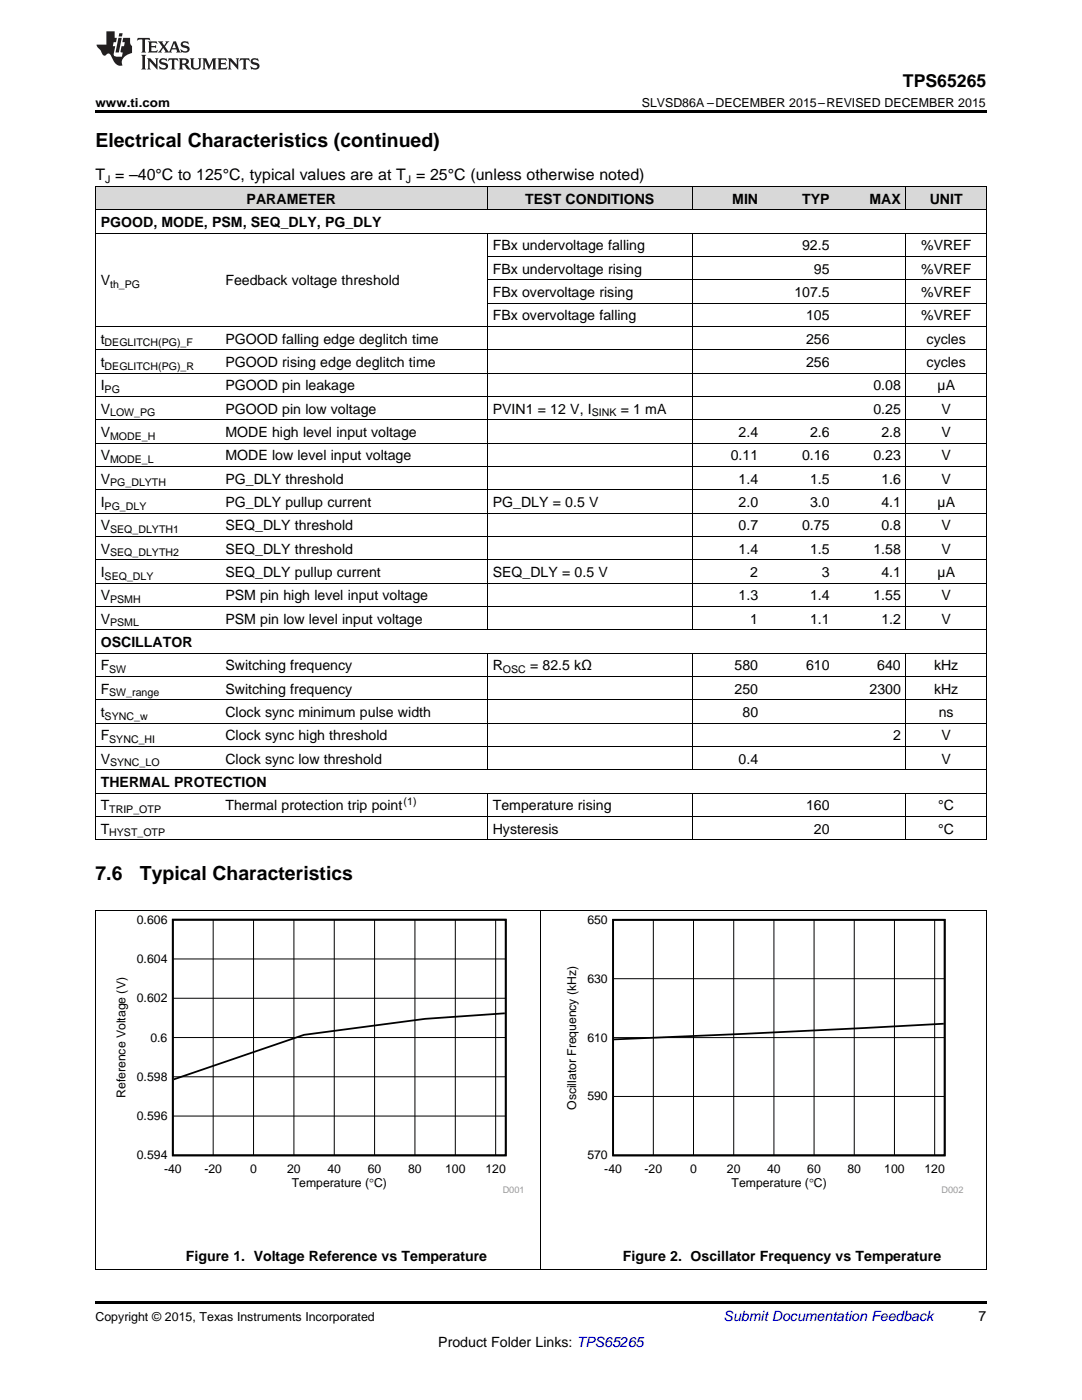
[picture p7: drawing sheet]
<svg xmlns="http://www.w3.org/2000/svg" width="216mm" height="279mm" viewBox="0 0 216 279" stroke-linecap="round" stroke-linejoin="round" font-family="sans-serif">
<defs><g id="words">
<g font-size="3.9">
<text x="19" y="29.3">Electrical Characteristics (continued)</text>
<text x="19" y="175.7">7.6</text>
<text x="27.9" y="175.7">Typical Characteristics</text>
</g>
<text font-size="3.5" x="180.2" y="17.3">TPS65265</text>
<text font-size="3.2" x="19" y="36">T = –40°C to 125°C, typical values are at T = 25°C (unless otherwise noted)</text>
<g font-size="2.8">
<text x="49.2" y="40.6">PARAMETER</text>
<text x="104.8" y="40.6">TEST CONDITIONS</text>
<text x="146.1" y="40.6">MIN</text>
<text x="160.1" y="40.6">TYP</text>
<text x="173.5" y="40.6">MAX</text>
<text x="185.5" y="40.6">UNIT</text>
<text x="20.1" y="45.3">PGOOD, MODE, PSM, SEQ_DLY, PG_DLY</text>
<text x="98.3" y="50">FBx undervoltage falling</text>
<text x="160.1" y="50">92.5</text>
<text x="183.8" y="50">%VREF</text>
<text x="20.1" y="56.9">V</text>
<text x="45" y="56.9">Feedback voltage threshold</text>
<text x="98.3" y="54.6">FBx undervoltage rising</text>
<text x="98.3" y="59.3">FBx overvoltage rising</text>
<text x="158.5" y="59.3">107.5</text>
<text x="162.4" y="54.6">95</text>
<text x="183.8" y="54.6">%VREF</text>
<text x="183.8" y="59.3">%VREF</text>
<text x="98.3" y="63.9">FBx overvoltage falling</text>
<text x="160.8" y="63.9">105</text>
<text x="183.8" y="63.9">%VREF</text>
<text x="20.1" y="68.6">t</text>
<text x="45" y="68.6">PGOOD falling edge deglitch time</text>
<text x="160.8" y="68.6">256</text>
<text x="184.9" y="68.6">cycles</text>
<text x="20.1" y="73.2">t</text>
<text x="20.1" y="77.9">I</text>
<text x="45" y="73.2">PGOOD rising edge deglitch time</text>
<text x="45" y="77.9">PGOOD pin leakage</text>
<text x="160.8" y="73.2">256</text>
<text x="174.3" y="77.9">0.08</text>
<text x="184.9" y="73.2">cycles</text>
<text x="187.1" y="77.9">µA</text>
<text x="20.1" y="82.5">V</text>
<text x="45" y="82.5">PGOOD pin low voltage</text>
<text x="98.3" y="82.5">PVIN1 = 12 V, I</text>
<text x="123.9" y="82.5">= 1 mA</text>
<text x="174.3" y="82.5">0.25</text>
<text x="187.9" y="82.5">V</text>
<text x="20.1" y="87.2">V</text>
<text x="45" y="87.2">MODE high level input voltage</text>
<text x="147.4" y="87.2">2.4</text>
<text x="161.6" y="87.2">2.6</text>
<text x="175.9" y="87.2">2.8</text>
<text x="187.9" y="87.2">V</text>
<text x="20.1" y="91.9">V</text>
<text x="45" y="91.9">MODE low level input voltage</text>
<text x="145.8" y="91.9">0.11</text>
<text x="160.1" y="91.9">0.16</text>
<text x="174.3" y="91.9">0.23</text>
<text x="187.9" y="91.9">V</text>
<text x="20.1" y="96.5">V</text>
<text x="20.1" y="101.2">I</text>
<text x="45" y="96.5">PG_DLY threshold</text>
<text x="45" y="101.2">PG_DLY pullup current</text>
<text x="98.3" y="101.2">PG_DLY = 0.5 V</text>
<text x="147.4" y="96.5">1.4</text>
<text x="147.4" y="101.2">2.0</text>
<text x="161.6" y="96.5">1.5</text>
<text x="161.6" y="101.2">3.0</text>
<text x="175.9" y="96.5">1.6</text>
<text x="175.9" y="101.2">4.1</text>
<text x="187.1" y="101.2">µA</text>
<text x="187.9" y="96.5">V</text>
<text x="20.1" y="105.8">V</text>
<text x="45" y="105.8">SEQ_DLY threshold</text>
<text x="147.4" y="105.8">0.7</text>
<text x="160.1" y="105.8">0.75</text>
<text x="175.9" y="105.8">0.8</text>
<text x="187.9" y="105.8">V</text>
<text x="20.1" y="110.5">V</text>
<text x="45" y="110.5">SEQ_DLY threshold</text>
<text x="147.4" y="110.5">1.4</text>
<text x="161.6" y="110.5">1.5</text>
<text x="174.3" y="110.5">1.58</text>
<text x="187.9" y="110.5">V</text>
<text x="20.1" y="115.1">I</text>
<text x="20.1" y="119.8">V</text>
<text x="45" y="115.1">SEQ_DLY pullup current</text>
<text x="45" y="119.8">PSM pin high level input voltage</text>
<text x="98.3" y="115.1">SEQ_DLY = 0.5 V</text>
<text x="147.4" y="119.8">1.3</text>
<text x="149.7" y="115.1">2</text>
<text x="161.6" y="119.8">1.4</text>
<text x="164" y="115.1">3</text>
<text x="174.3" y="119.8">1.55</text>
<text x="175.9" y="115.1">4.1</text>
<text x="187.1" y="115.1">µA</text>
<text x="187.9" y="119.8">V</text>
<text x="20.1" y="124.5">V</text>
<text x="45" y="124.5">PSM pin low level input voltage</text>
<text x="149.7" y="124.5">1</text>
<text x="161.6" y="124.5">1.1</text>
<text x="175.9" y="124.5">1.2</text>
<text x="187.9" y="124.5">V</text>
<text x="20.1" y="129.1">OSCILLATOR</text>
<text x="20.1" y="133.8">F</text>
<text x="45" y="133.8">Switching frequency</text>
<text x="98.3" y="133.8">R</text>
<text x="105.8" y="133.8">= 82.5 kΩ</text>
<text x="146.6" y="133.8">580</text>
<text x="160.8" y="133.8">610</text>
<text x="175" y="133.8">640</text>
<text x="186.4" y="133.8">kHz</text>
<text x="20.1" y="138.4">F</text>
<text x="20.1" y="143.1">t</text>
<text x="45" y="138.4">Switching frequency</text>
<text x="45" y="143.1">Clock sync minimum pulse width</text>
<text x="146.6" y="138.4">250</text>
<text x="148.2" y="143.1">80</text>
<text x="173.5" y="138.4">2300</text>
<text x="186.4" y="138.4">kHz</text>
<text x="187.3" y="143.1">ns</text>
<text x="20.1" y="147.7">F</text>
<text x="45" y="147.7">Clock sync high threshold</text>
<text x="178.2" y="147.7">2</text>
<text x="187.9" y="147.7">V</text>
<text x="20.1" y="152.4">V</text>
<text x="45" y="152.4">Clock sync low threshold</text>
<text x="147.4" y="152.4">0.4</text>
<text x="187.9" y="152.4">V</text>
<text x="20.1" y="157.1">THERMAL PROTECTION</text>
<text x="20.1" y="161.7">T</text>
<text x="45" y="161.7">Thermal protection trip point</text>
<text x="98.3" y="161.7">Temperature rising</text>
<text x="160.8" y="161.7">160</text>
<text x="187.2" y="161.7">°C</text>
<text x="20.1" y="166.4">T</text>
<text x="98.3" y="166.4">Hysteresis</text>
<text x="162.4" y="166.4">20</text>
<text x="187.2" y="166.4">°C</text>
<text x="37.1" y="251.6">Figure 1. Voltage Reference vs Temperature</text>
<text x="124.3" y="251.6">Figure 2. Oscillator Frequency vs Temperature</text>
<text x="195.3" y="263.6">7</text>
<text x="87.5" y="268.9">Product Folder Links: TPS65265</text>
</g>
<text font-size="2.8" fill="#0000c8" x="144.4" y="263.6">Submit Documentation Feedback</text>
<g font-size="2.5">
<text x="19" y="21.4">www.ti.com</text>
<text x="128.1" y="21.4">SLVSD86A –DECEMBER 2015–REVISED DECEMBER 2015</text>
<text x="19" y="263.6">Copyright © 2015, Texas Instruments Incorporated</text>
</g>
<g font-size="2.4">
<text x="27.3" y="184.3">0.606</text>
<text x="117.2" y="184.4">650</text>
<text x="27.3" y="192.2">0.604</text>
<text x="117.2" y="196.1">630</text>
<text x="27.3" y="200">0.602</text>
<text x="30" y="207.9">0.6</text>
<text x="117.2" y="207.9">610</text>
<text x="27.3" y="215.7">0.598</text>
<text x="25.1" y="219.1" transform="rotate(-90 25.1 219.1)">Reference Voltage (V)</text>
<text x="115" y="221.5" transform="rotate(-90 115 221.5)">Oscillator Frequency (kHz)</text>
<text x="117.2" y="219.6">590</text>
<text x="27.3" y="223.5">0.596</text>
<text x="27.3" y="231.4">0.594</text>
<text x="117.2" y="231.4">570</text>
<text x="32.7" y="234.2">-40</text>
<text x="40.8" y="234.2">-20</text>
<text x="49.9" y="234.2">0</text>
<text x="57.3" y="234.2">20</text>
<text x="58.2" y="237">Temperature (qC)</text>
<text x="65.3" y="234.2">40</text>
<text x="73.4" y="234.2">60</text>
<text x="81.4" y="234.2">80</text>
<text x="88.8" y="234.2">100</text>
<text x="96.9" y="234.2">120</text>
<text x="120.6" y="234.2">-40</text>
<text x="128.6" y="234.2">-20</text>
<text x="137.7" y="234.2">0</text>
<text x="145.1" y="234.2">20</text>
<text x="146" y="237">Temperature (qC)</text>
<text x="153.1" y="234.2">40</text>
<text x="161.1" y="234.2">60</text>
<text x="169.1" y="234.2">80</text>
<text x="176.5" y="234.2">100</text>
<text x="184.5" y="234.2">120</text>
</g>
<g font-size="2.1">
<text x="21" y="36.6">J</text>
<text x="81" y="36.6">J</text>
<text x="22" y="57.5">th_PG</text>
<text x="20.9" y="69.1">DEGLITCH(PG)_F</text>
<text x="20.9" y="73.8">DEGLITCH(PG)_R</text>
<text x="20.9" y="78.5">PG</text>
<text x="22" y="83.1">LOW_PG</text>
<text x="118.1" y="83.1">SINK</text>
<text x="22" y="87.8">MODE_H</text>
<text x="22" y="92.4">MODE_L</text>
<text x="20.9" y="101.7">PG_DLY</text>
<text x="22" y="97.1">PG_DLYTH</text>
<text x="22" y="106.4">SEQ_DLYTH1</text>
<text x="22" y="111.1">SEQ_DLYTH2</text>
<text x="20.9" y="115.7">SEQ_DLY</text>
<text x="22" y="120.4">PSMH</text>
<text x="22" y="125">PSML</text>
<text x="21.8" y="134.3">SW</text>
<text x="100.3" y="134.3">OSC</text>
<text x="20.9" y="143.7">SYNC_w</text>
<text x="21.8" y="139">SW_range</text>
<text x="21.8" y="148.3">SYNC_HI</text>
<text x="22" y="153">SYNC_LO</text>
<text x="80.5" y="160.6">(1)</text>
<text x="21.8" y="162.3">TRIP_OTP</text>
<text x="21.8" y="166.9">HYST_OTP</text>
</g>
<g font-size="1.8" fill="#999">
<text x="100.3" y="238">D001</text>
<text x="187.9" y="238">D002</text>
</g>
</g></defs>
<g fill="#d8d8d8">
<path d="M19 37.3h24.9v4.6h-24.9z"/>
<path d="M43.9 37.3h53.4v4.6h-53.4z"/>
<path d="M97.3 37.3h40.8v4.6h-40.8z"/>
<path d="M138.1 37.3h14.3v4.6h-14.3z"/>
<path d="M152.4 37.3h14.2v4.6h-14.2z"/>
<path d="M166.6 37.3h14.2v4.6h-14.2z"/>
<path d="M180.8 37.3h16v4.6h-16z"/>
</g>
<path d="M19 259.7h177.8v.5h-177.8z" fill="#000"/>
<path d="M19.1 181.7v71.7M107.9 181.7v71.7M196.8 181.7v71.7M19 253.3h177.8" fill="none" stroke="#000" stroke-width=".2"/>
<path d="M22.7 182.6h81.6v55.5h-81.6z" fill-rule="evenodd" fill="#fff"/>
<path d="M34.5 183.5h66.4v47.1h-66.4zM100.7 202.2l-15.9 1.1-24.1 3.2-26 8.9" fill="none" stroke="#000" stroke-width=".35"/>
<g fill="none" stroke="#000" stroke-width=".2">
<path d="M34.5 199.2h66.4M34.5 191.4h66.4M42.5 183.5v47.1M50.6 183.5v47.1M58.6 183.5v47.1M66.7 183.5v47.1M74.7 183.5v47.1M82.8 183.5v47.1M90.9 183.5v47.1M98.9 183.5v47.1M34.5 214.9h66.4M34.5 207.1h66.4"/>
<path d="M34.5 222.7h66.4"/>
</g>
<path d="M112.6 182.6h79.6v55.5h-79.6z" fill-rule="evenodd" fill="#fff"/>
<path d="M122.3 183.6h66.2v47h-66.2zM188.3 204.3l-39.9 2-25.9 1.1" fill="none" stroke="#000" stroke-width=".35"/>
<g fill="none" stroke="#000" stroke-width=".2">
<path d="M19 37.2h177.8v130.4M19.1 37.2v130.4M97.2 37.2v4.7M138.1 37.2v4.7M180.8 37.2v4.7M19 46.5h177.8M19 41.9h177.8M97.2 46.6v79.1M97.3 55.8h99.5M97.3 51.2h99.5M138.1 46.6v79.1M180.8 46.6v79.1"/>
<path d="M19 79.1h177.8M19 74.5h177.8M19 69.8h177.8M19 65.1h177.8M97.3 60.5h99.5M19 97.7h177.8M19 93.1h177.8M19 88.4h177.8M19 83.8h177.8M19 116.4h177.8M19 111.7h177.8M19 107.1h177.8"/>
<path d="M19 102.4h177.8M19 139.6h177.8M19 135h177.8M19 130.3h177.8M19 125.7h177.8M19 121h177.8M97.2 130.4v23.3M138.1 130.4v23.3M180.8 130.4v23.3M19 158.3h177.8M19 153.6h177.8M19 149h177.8"/>
<path d="M19 144.3h177.8M97.2 158.3v9.3M138.1 158.3v9.3M180.8 158.3v9.3M19 167.6h177.8M19 162.9h177.8M19 181.7h177.8M122.3 195.3h66.2M130.4 183.6v47M138.4 183.6v47M146.4 183.6v47M154.4 183.6v47"/>
<path d="M162.4 183.6v47M170.5 183.6v47M178.5 183.6v47M186.5 183.6v47M122.3 218.8h66.2M122.3 207.1h66.2"/>
</g>
<path d="M19 22h177.8v.5h-177.8z" fill="#000"/>
<g fill="#231f20">
<path d="M27.5 7.6l-.1 .5 .4-.2h.6v.1v2.1l-.2 .4h1l-.3-.4v-2.1l.1-.1h.5l.5 .2-.2-.5zM29.5 8.3l.2 .3v1.5l-.2 .4h1.8l.2-.6a1.04 1.04 0 0 1-1.3 .2v-.7h.6l.3 .2v-.6l-.3 .2h-.6v-.6l.8-.1 .4 .3-.2-.5zM31.5 8.3l.9 1.1-.9 1.1h.8l-.2-.2 .5-.7 .4 .7-.2 .2h1.5l-.1-.2 .1-.4h.9l.1 .4-.2 .2h1l-.3-.3-.7-1.9h-.5l-.9 2-.8-1 .9-1h-.8l.1 .3-.3 .5-.4-.6 .2-.2zM34.7 8.6l.4 1h-.7zM36.3 8.4a.63 .63 0 0 0-.2 .7 .63 .63 0 0 0 .6 .4l.6 .2 .1 .2a.75 .75 0 0 1-.7 .4 .75 .75 0 0 1-.6-.5l.1 .7 .1-.1a1.11 1.11 0 0 0 1.5-.6 1.13 1.13 0 0 0-1.2-.8l-.1-.4a1.04 1.04 0 0 1 1.2 .2l-.2-.5-.1 .1-.5-.2zM28.2 10.9l.2 .4v2.2l-.2 .4h1l-.3-.4v-2.2l.3-.4zM29.3 11.6l.3 .4v1.5l-.3 .4h.8l-.2-.4v-1.3l1.5 1.7v-1.9l.2-.4h-.7l.2 .4v.9l-1.1-1.3zM32 11.8a.62 .62 0 0 0-.2 .7 .62 .62 0 0 0 .6 .4l.6 .1 .1 .3a.76 .76 0 0 1-.7 .3 .76 .76 0 0 1-.6-.4l.1 .7 .1-.1a1.11 1.11 0 0 0 1.5-.6 1.13 1.13 0 0 0-1.2-.8l-.1-.4a1.04 1.04 0 0 1 1.2 .2l-.2-.6-.1 .1-.5-.1zM33.7 11.6l-.2 .6a.61 .61 0 0 1 .8-.3v1.6l-.2 .4h.9l-.2-.4v-1.6a.63 .63 0 0 1 .8 .3l-.2-.6zM35.6 11.6l.3 .4v1.5l-.3 .4h1l-.2-.2v-.8l.5 .2a.76 .76 0 0 0 1.2 .7l-1-1a.58 .58 0 0 0 .6-.5 .58 .58 0 0 0-.5-.6zM36.4 11.9h.1a.45 .45 0 0 1 .5 .1 .45 .45 0 0 1 .1 .5l-.7 .2zM37.9 11.6l.2 .2a2.17 2.17 0 0 0 .3 1.9 .99 .99 0 0 0 1.6-.6v-1.1l.2-.4h-.7l.2 .2a1.92 1.92 0 0 1-.2 1.8 .6 .6 0 0 1-.9-.5v-1.1l.2-.4zM40.4 11.6l.2 .4v1.5l-.2 .4h.7l-.2-.4v-1.4l.8 1.8 .8-1.8v1.4l-.2 .4h.9l-.2-.4v-1.5l.2-.4h-.8l-.6 1.5-.6-1.5zM43.4 11.6l.2 .4v1.5l-.2 .4h1.8l.2-.6a1.04 1.04 0 0 1-1.3 .1v-.6h.5l.4 .2v-.6l-.4 .2h-.5v-.7h.8l.3 .3-.1-.6zM45.5 11.6l.2 .4v1.5l-.2 .4h.7l-.2-.4v-1.3l1.5 1.7v-1.9l.2-.4h-.7l.2 .4v.9l-1.1-1.3zM47.9 11.6l-.1 .6a.61 .61 0 0 1 .8-.3v1.6l-.3 .4h1l-.3-.4 .1-1.6a.63 .63 0 0 1 .7 .3l-.1-.6zM50.2 11.8a.62 .62 0 0 0-.2 .7 .62 .62 0 0 0 .6 .4l.6 .1 .2 .3a.76 .76 0 0 1-.8 .3 .76 .76 0 0 1-.6-.4l.1 .7 .2-.1a1.11 1.11 0 0 0 1.5-.6 1.13 1.13 0 0 0-1.3-.8l-.1-.4a1.04 1.04 0 0 1 1.2 .2l-.1-.6-.2 .1-.5-.1z"/>
<path d="M21.2 6.3v2.6h-1.9l.1 .4 .7 .9a.91 .91 0 0 0 1 .8 .56 .56 0 0 1 .5-.3 .56 .56 0 0 1 .5 .3l.4 .8a1.53 1.53 0 0 0 1.9 1.2 1.54 1.54 0 0 1 1-2.1l.9-.3v-1.4a1.52 1.52 0 0 1-.3-1.6h-1.4l-.2 .8h.5l-.2 .8h-.4l-.2 1v.2l.4 .1-.2 .8a1.93 1.93 0 0 1-1.6-.3l.3-1.8h-.5l.2-.8h.4l.2-.8h-.4v-1.3zM23.6 7.6l-.6 2.9h.7l.6-2.9zM23.8 6.6l-.1 .7h.6l.2-.7z"/>
</g>
<use href="#words"/>
</svg>
